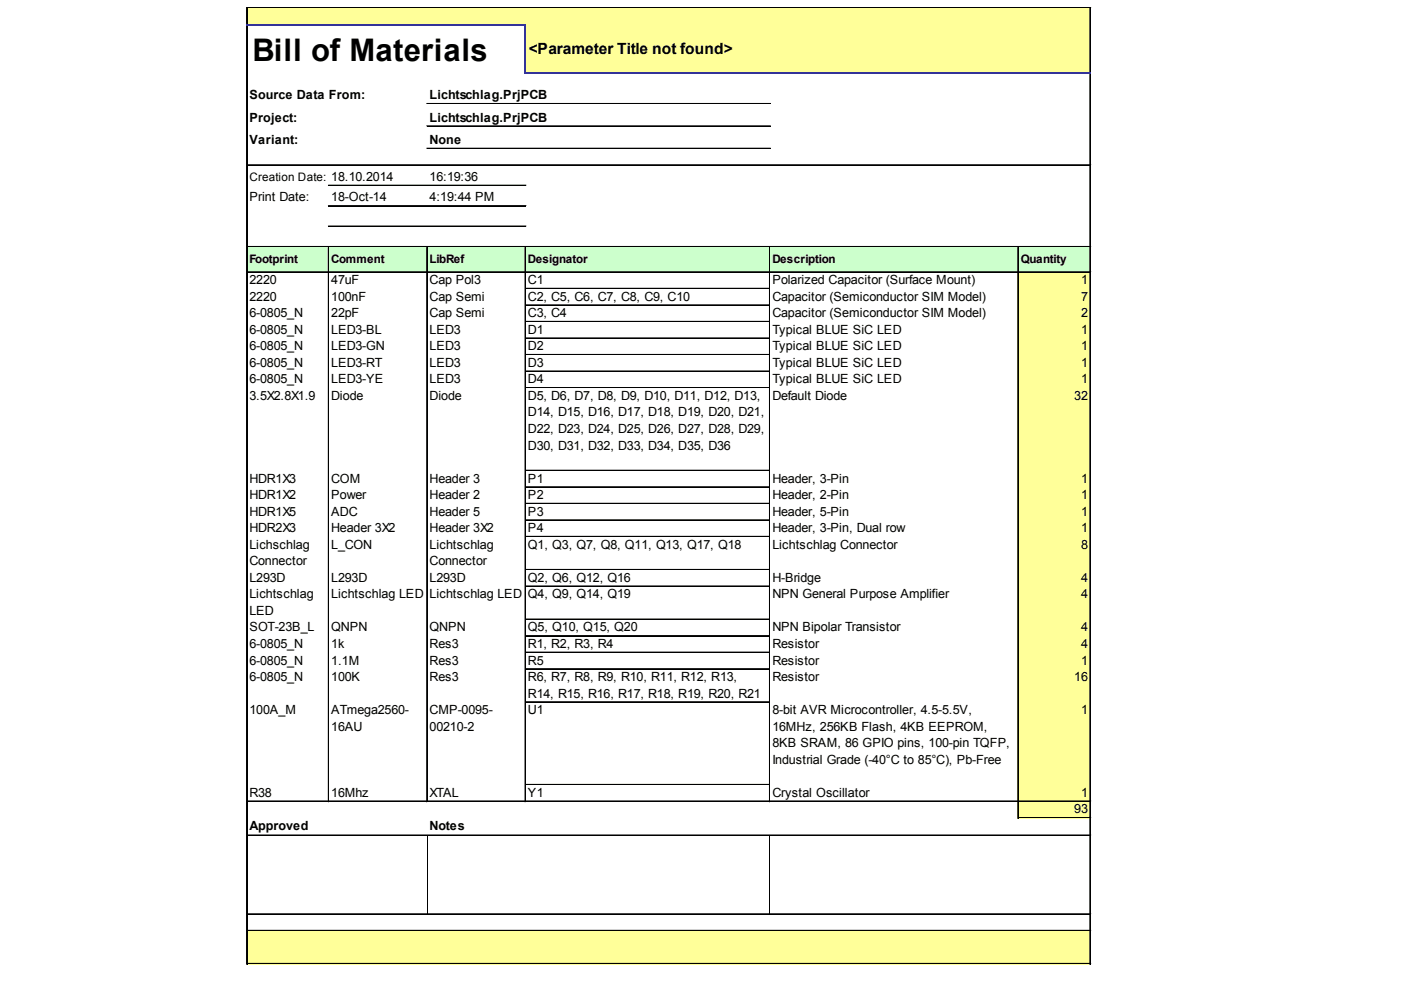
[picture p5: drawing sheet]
<svg xmlns="http://www.w3.org/2000/svg" width="297mm" height="210mm" viewBox="0 0 297 210" stroke-linecap="round" stroke-linejoin="round" font-family="sans-serif">
<defs><g id="words">
<text font-size="6.6" x="53.5" y="12.9">Bill of Materials</text>
<text font-size="3.3" x="112.1" y="11.5">&lt;Parameter Title not found&gt;</text>
<g font-size="2.7">
<text x="52.9" y="21.1">Source Data From:</text>
<text x="91.1" y="21.1">Lichtschlag.PrjPCB</text>
<text x="52.9" y="25.8">Project:</text>
<text x="91.1" y="25.8">Lichtschlag.PrjPCB</text>
<text x="52.9" y="30.6">Variant:</text>
<text x="91.1" y="30.6">None</text>
<text x="91.1" y="38.4">16:19:36</text>
<text x="52.9" y="42.7">Print Date:</text>
<text x="70.2" y="42.7">18-Oct-14</text>
<text x="91.1" y="42.7">4:19:44 PM</text>
<text x="52.9" y="60.3">2220</text>
<text x="52.9" y="63.8">2220</text>
<text x="70.2" y="60.3">47uF</text>
<text x="70.2" y="63.8">100nF</text>
<text x="91.1" y="60.3">Cap Pol3</text>
<text x="91.1" y="63.8">Cap Semi</text>
<text x="111.9" y="60.3">C1</text>
<text x="111.9" y="63.8">C2, C5, C6, C7, C8, C9, C10</text>
<text x="163.8" y="60.3">Polarized Capacitor (Surface Mount)</text>
<text x="163.8" y="63.8">Capacitor (Semiconductor SIM Model)</text>
<text x="229.2" y="60.3">1</text>
<text x="229.2" y="63.8">7</text>
<text x="52.9" y="67.3">6-0805_N</text>
<text x="52.9" y="70.8">6-0805_N</text>
<text x="70.2" y="67.3">22pF</text>
<text x="70.2" y="70.8">LED3-BL</text>
<text x="91.1" y="67.3">Cap Semi</text>
<text x="91.1" y="70.8">LED3</text>
<text x="111.9" y="67.3">C3, C4</text>
<text x="111.9" y="70.8">D1</text>
<text x="163.8" y="67.3">Capacitor (Semiconductor SIM Model)</text>
<text x="163.8" y="70.8">Typical BLUE SiC LED</text>
<text x="229.2" y="67.3">2</text>
<text x="229.2" y="70.8">1</text>
<text x="52.9" y="74.3">6-0805_N</text>
<text x="52.9" y="77.8">6-0805_N</text>
<text x="70.2" y="74.3">LED3-GN</text>
<text x="70.2" y="77.8">LED3-RT</text>
<text x="91.1" y="74.3">LED3</text>
<text x="91.1" y="77.8">LED3</text>
<text x="111.9" y="74.3">D2</text>
<text x="111.9" y="77.8">D3</text>
<text x="163.8" y="74.3">Typical BLUE SiC LED</text>
<text x="163.8" y="77.8">Typical BLUE SiC LED</text>
<text x="229.2" y="74.3">1</text>
<text x="229.2" y="77.8">1</text>
<text x="52.9" y="81.3">6-0805_N</text>
<text x="70.2" y="81.3">LED3-YE</text>
<text x="91.1" y="81.3">LED3</text>
<text x="111.9" y="81.3">D4</text>
<text x="163.8" y="81.3">Typical BLUE SiC LED</text>
<text x="229.2" y="81.3">1</text>
<text x="52.9" y="84.8">3.5X2.8X1.9</text>
<text x="70.2" y="84.8">Diode</text>
<text x="91.1" y="84.8">Diode</text>
<text x="111.9" y="84.8">D5, D6, D7, D8, D9, D10, D11, D12, D13,</text>
<text x="111.9" y="88.3">D14, D15, D16, D17, D18, D19, D20, D21,</text>
<text x="163.8" y="84.8">Default Diode</text>
<text x="227.8" y="84.8">32</text>
<text x="111.9" y="91.8">D22, D23, D24, D25, D26, D27, D28, D29,</text>
<text x="111.9" y="95.3">D30, D31, D32, D33, D34, D35, D36</text>
<text x="52.9" y="102.3">HDR1X3</text>
<text x="52.9" y="105.8">HDR1X2</text>
<text x="70.2" y="102.3">COM</text>
<text x="70.2" y="105.8">Power</text>
<text x="91.1" y="102.3">Header 3</text>
<text x="91.1" y="105.8">Header 2</text>
<text x="111.9" y="102.3">P1</text>
<text x="111.9" y="105.8">P2</text>
<text x="163.8" y="102.3">Header, 3-Pin</text>
<text x="163.8" y="105.8">Header, 2-Pin</text>
<text x="229.2" y="102.3">1</text>
<text x="229.2" y="105.8">1</text>
<text x="52.9" y="109.3">HDR1X5</text>
<text x="52.9" y="112.8">HDR2X3</text>
<text x="70.2" y="109.3">ADC</text>
<text x="70.2" y="112.8">Header 3X2</text>
<text x="91.1" y="109.3">Header 5</text>
<text x="91.1" y="112.8">Header 3X2</text>
<text x="111.9" y="109.3">P3</text>
<text x="111.9" y="112.8">P4</text>
<text x="163.8" y="109.3">Header, 5-Pin</text>
<text x="163.8" y="112.8">Header, 3-Pin, Dual row</text>
<text x="229.2" y="109.3">1</text>
<text x="229.2" y="112.8">1</text>
<text x="52.9" y="116.4">Lichschlag</text>
<text x="52.9" y="119.9">Connector</text>
<text x="70.2" y="116.4">L_CON</text>
<text x="91.1" y="116.4">Lichtschlag</text>
<text x="91.1" y="119.9">Connector</text>
<text x="111.9" y="116.4">Q1, Q3, Q7, Q8, Q11, Q13, Q17, Q18</text>
<text x="163.8" y="116.4">Lichtschlag Connector</text>
<text x="229.2" y="116.4">8</text>
<text x="52.9" y="123.4">L293D</text>
<text x="70.2" y="123.4">L293D</text>
<text x="91.1" y="123.4">L293D</text>
<text x="111.9" y="123.4">Q2, Q6, Q12, Q16</text>
<text x="163.8" y="123.4">H-Bridge</text>
<text x="229.2" y="123.4">4</text>
<text x="52.9" y="126.9">Lichtschlag</text>
<text x="52.9" y="130.4">LED</text>
<text x="70.2" y="126.9">Lichtschlag LED</text>
<text x="91.1" y="126.9">Lichtschlag LED</text>
<text x="111.9" y="126.9">Q4, Q9, Q14, Q19</text>
<text x="163.8" y="126.9">NPN General Purpose Amplifier</text>
<text x="229.2" y="126.9">4</text>
<text x="52.9" y="133.9">SOT-23B_L</text>
<text x="52.9" y="137.4">6-0805_N</text>
<text x="70.2" y="133.9">QNPN</text>
<text x="70.2" y="137.4">1k</text>
<text x="91.1" y="133.9">QNPN</text>
<text x="91.1" y="137.4">Res3</text>
<text x="111.9" y="133.9">Q5, Q10, Q15, Q20</text>
<text x="111.9" y="137.4">R1, R2, R3, R4</text>
<text x="163.8" y="133.9">NPN Bipolar Transistor</text>
<text x="163.8" y="137.4">Resistor</text>
<text x="229.2" y="133.9">4</text>
<text x="229.2" y="137.4">4</text>
<text x="52.9" y="140.9">6-0805_N</text>
<text x="70.2" y="140.9">1.1M</text>
<text x="91.1" y="140.9">Res3</text>
<text x="111.9" y="140.9">R5</text>
<text x="163.8" y="140.9">Resistor</text>
<text x="229.2" y="140.9">1</text>
<text x="52.9" y="144.4">6-0805_N</text>
<text x="70.2" y="144.4">100K</text>
<text x="91.1" y="144.4">Res3</text>
<text x="111.9" y="144.4">R6, R7, R8, R9, R10, R11, R12, R13,</text>
<text x="111.9" y="147.9">R14, R15, R16, R17, R18, R19, R20, R21</text>
<text x="163.8" y="144.4">Resistor</text>
<text x="227.8" y="144.4">16</text>
<text x="52.9" y="151.4">100A_M</text>
<text x="70.2" y="151.4">ATmega2560-</text>
<text x="70.2" y="154.9">16AU</text>
<text x="91.1" y="151.4">CMP-0095-</text>
<text x="91.1" y="154.9">00210-2</text>
<text x="111.9" y="151.4">U1</text>
<text x="163.8" y="151.4">8-bit AVR Microcontroller, 4.5-5.5V,</text>
<text x="163.8" y="154.9">16MHz, 256KB Flash, 4KB EEPROM,</text>
<text x="229.2" y="151.4">1</text>
<text x="163.8" y="158.4">8KB SRAM, 86 GPIO pins, 100-pin TQFP,</text>
<text x="163.8" y="161.9">Industrial Grade (-40°C to 85°C), Pb-Free</text>
<text x="52.9" y="168.9">R38</text>
<text x="70.2" y="168.9">16Mhz</text>
<text x="91.1" y="168.9">XTAL</text>
<text x="111.9" y="168.9">Y1</text>
<text x="163.8" y="168.9">Crystal Oscillator</text>
<text x="227.8" y="172.5">93</text>
<text x="229.2" y="168.9">1</text>
<text x="52.9" y="176">Approved</text>
<text x="91.1" y="176">Notes</text>
</g>
<g font-size="2.5">
<text x="52.9" y="38.4">Creation Date: 18.10.2014</text>
<text x="52.9" y="55.7">Footprint</text>
<text x="70.2" y="55.7">Comment</text>
<text x="91.1" y="55.7">LibRef</text>
<text x="111.9" y="55.7">Designator</text>
<text x="163.8" y="55.7">Description</text>
<text x="216.4" y="55.7">Quantity</text>
</g>
</g></defs>
<g fill="#ff9">
<path d="M52.4 1.7h178.9v3.7h-178.9z"/>
<path d="M111.3 5.2h120v10.5h-120z"/>
</g>
<path d="M52.4 52.3h178.9v5.5h-178.9z" fill="#cfc"/>
<g fill="#ff9">
<path d="M215.8 57.6h15.5v3.7h-15.5z"/>
<path d="M215.8 61.1h15.5v3.7h-15.5z"/>
<path d="M215.8 64.6h15.5v3.7h-15.5z"/>
<path d="M215.8 68.1h15.5v3.7h-15.5z"/>
<path d="M215.8 71.6h15.5v3.8h-15.5z"/>
<path d="M215.8 75.1h15.5v3.8h-15.5z"/>
<path d="M215.8 78.7h15.5v3.7h-15.5z"/>
<path d="M215.8 82.2h15.5v17.7h-15.5z"/>
<path d="M215.8 99.7h15.5v3.7h-15.5z"/>
<path d="M215.8 103.2h15.5v3.7h-15.5z"/>
<path d="M215.8 106.7h15.5v3.7h-15.5z"/>
<path d="M215.8 110.2h15.5v3.7h-15.5z"/>
<path d="M215.8 113.7h15.5v7.2h-15.5z"/>
<path d="M215.8 120.7h15.5v3.7h-15.5z"/>
<path d="M215.8 124.2h15.5v7.3h-15.5z"/>
<path d="M215.8 131.2h15.5v3.8h-15.5z"/>
<path d="M215.8 134.8h15.5v3.7h-15.5z"/>
<path d="M215.8 138.3h15.5v3.7h-15.5z"/>
<path d="M215.8 141.8h15.5v7.2h-15.5z"/>
<path d="M215.8 148.8h15.5v17.7h-15.5z"/>
<path d="M215.8 166.3h15.5v3.7h-15.5z"/>
<path d="M215.8 169.8h15.5v3.7h-15.5z"/>
<path d="M52.4 197.2h178.9v7.3h-178.9z"/>
</g>
<g fill="none" stroke="#000" stroke-width=".21">
<path d="M52.3 1.5v3.5M52.3 5.4v199.1M52.4 1.5v3.5M52.4 5.4v199.1M52.5 1.5h178.8M52.5 1.6h178.8M231.1 1.7v13.6M231.1 15.7v188.8M231.2 1.7v13.6M231.2 15.7v188.8M52.5 34.9h178.8M52.5 35h178.8"/>
<path d="M69.6 39.3h41.9M69.6 39.4h41.9M90.5 21.9h72.8M90.5 22h72.8M90.5 26.7h72.8M90.5 26.8h72.8M90.5 31.4h72.8M90.5 31.5h72.8M52.5 52.3h178.8M52.5 52.4h178.8M52.5 57.6h178.8M52.5 57.7h178.8"/>
<path d="M69.6 52.5v117.5M69.6 43.6h41.9M69.6 43.7h41.9M69.6 47.9h41.9M69.6 48h41.9M69.7 52.5v117.5M90.5 52.5v117.5M90.6 52.5v117.5M111.3 52.5v117.5M111.4 52.5v117.5M163.1 52.5v117.5M163.2 52.5v117.5"/>
<path d="M215.8 52.5v121M215.9 52.5v121M111.5 61.1h51.6M111.5 61.2h51.6M111.5 64.6h51.6M111.5 64.7h51.6M111.5 68.1h51.6M111.5 68.2h51.6M111.5 71.6h51.6M111.5 71.7h51.6M111.5 75.1h51.6M111.5 75.3h51.6"/>
<path d="M111.5 78.7h51.6M111.5 78.8h51.6M111.5 82.2h51.6M111.5 82.3h51.6M111.5 99.7h51.6M111.5 99.8h51.6M111.5 103.2h51.6M111.5 103.3h51.6M111.5 106.7h51.6M111.5 106.8h51.6M111.5 110.2h51.6M111.5 110.3h51.6"/>
<path d="M111.5 113.7h51.6M111.5 113.8h51.6M111.5 120.7h51.6M111.5 120.8h51.6M111.5 124.2h51.6M111.5 124.3h51.6M111.5 131.2h51.6M111.5 131.4h51.6M111.5 134.8h51.6M111.5 134.9h51.6M111.5 138.3h51.6M111.5 138.4h51.6"/>
<path d="M111.5 141.8h51.6M111.5 141.9h51.6M111.5 148.8h51.6M111.5 148.9h51.6M52.5 169.8h178.8M52.5 169.9h178.8M52.5 177h178.8M52.5 177.1h178.8M90.6 177.2v16.5M111.5 166.3h51.6M111.5 166.4h51.6M163.2 177.2v16.5"/>
<path d="M216 173.3h15.3M216 173.4h15.3M52.5 193.7h178.8M52.5 193.8h178.8M52.5 197.2h178.8M52.5 197.4h178.8M52.5 204.3h178.8M52.5 204.4h178.8"/>
</g>
<path d="M52.3 5.2h59.2M111.3 5.4v10.3M111.5 15.5h119.8" fill="none" stroke="#339" stroke-width=".41"/>
<use href="#words"/>
</svg>
